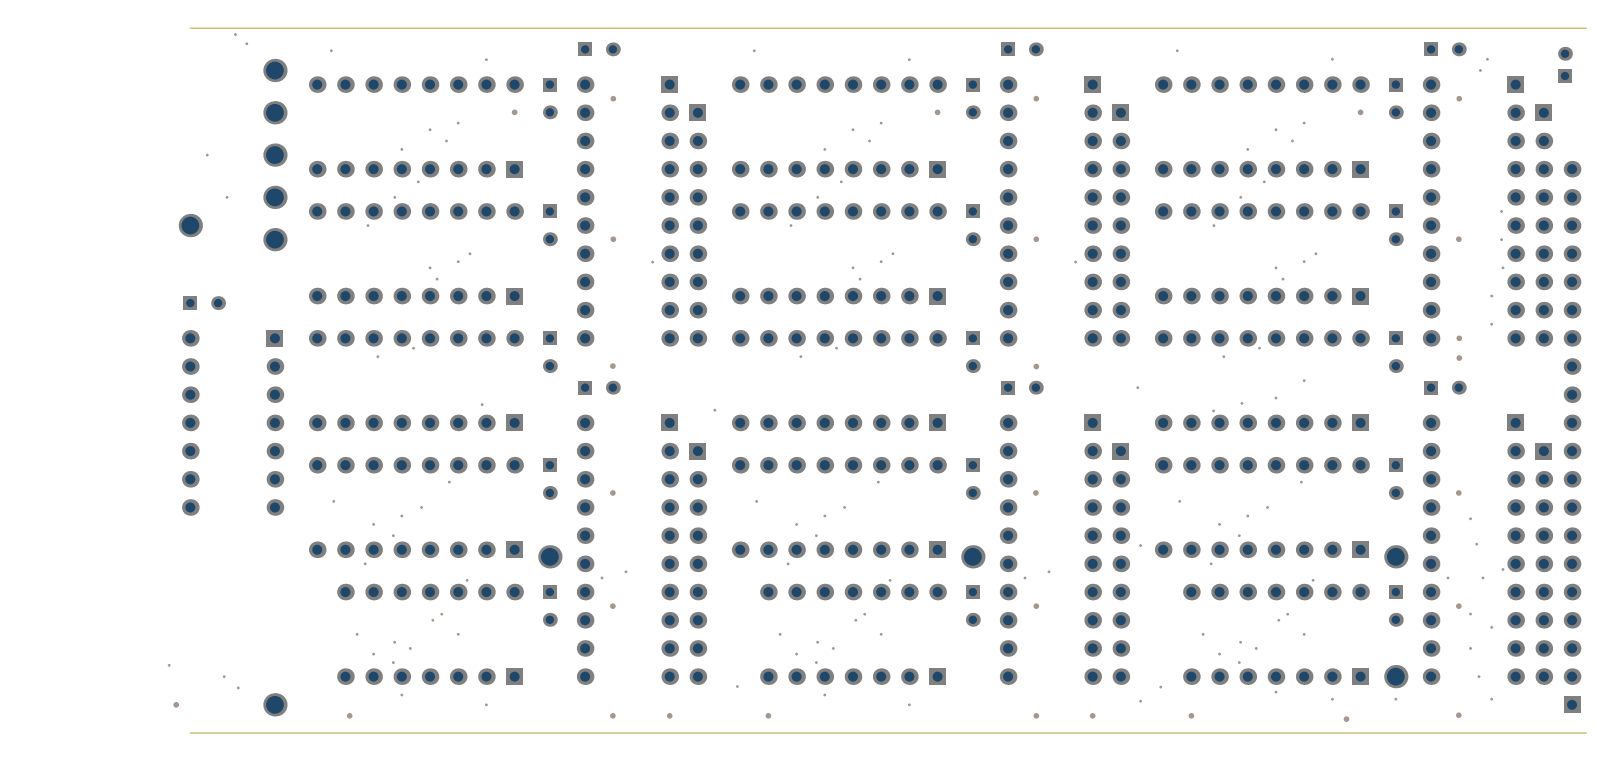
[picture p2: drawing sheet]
<svg xmlns="http://www.w3.org/2000/svg" width="480mm" height="229mm" viewBox="0 0 480 229" stroke-linecap="round" stroke-linejoin="round" font-family="sans-serif">
<g fill="#a6968d">
<circle cx="357.3" cy="214.7" r=".85"/>
<circle cx="434.2" cy="173.4" r=".42"/>
<circle cx="391.1" cy="78.5" r=".42"/>
<circle cx="70.6" cy="10.4" r=".42"/>
<circle cx="74" cy="13.1" r=".42"/>
<circle cx="444" cy="21.2" r=".42"/>
<circle cx="437.6" cy="29.6" r=".85"/>
<circle cx="446.1" cy="17.8" r=".42"/>
<circle cx="447.4" cy="88.8" r=".42"/>
<circle cx="447.4" cy="97.3" r=".42"/>
<circle cx="450.3" cy="63.4" r=".42"/>
<circle cx="450.3" cy="71.9" r=".42"/>
<circle cx="450.7" cy="80.4" r=".42"/>
<circle cx="450.7" cy="170.9" r=".42"/>
<circle cx="444.7" cy="173.4" r=".42"/>
<circle cx="314.6" cy="171.5" r=".42"/>
<circle cx="187.7" cy="171.5" r=".42"/>
<circle cx="180.5" cy="173.4" r=".42"/>
<circle cx="437.5" cy="71.8" r=".85"/>
<circle cx="183.8" cy="181.8" r=".85"/>
<circle cx="68.1" cy="59.2" r=".42"/>
<circle cx="62.2" cy="46.5" r=".42"/>
<circle cx="71.5" cy="206.4" r=".42"/>
<circle cx="67.2" cy="203" r=".42"/>
<circle cx="447.4" cy="209.8" r=".42"/>
<circle cx="418.6" cy="209.8" r=".42"/>
<circle cx="403.8" cy="215.7" r=".85"/>
<circle cx="399.6" cy="209.8" r=".42"/>
<circle cx="382.7" cy="207.6" r=".42"/>
<circle cx="327.7" cy="214.7" r=".85"/>
<circle cx="310.8" cy="214.7" r=".85"/>
<circle cx="120.5" cy="208.5" r=".42"/>
<circle cx="247.4" cy="208.5" r=".42"/>
<circle cx="342.1" cy="210.4" r=".42"/>
<circle cx="221.1" cy="206" r=".42"/>
<circle cx="348.1" cy="206.1" r=".42"/>
<circle cx="145.9" cy="211.5" r=".42"/>
<circle cx="272.7" cy="211.5" r=".42"/>
<circle cx="140.9" cy="76.1" r=".42"/>
<circle cx="382.7" cy="119.4" r=".42"/>
<circle cx="371.7" cy="160.7" r=".42"/>
<circle cx="214.4" cy="123.1" r=".42"/>
<circle cx="144.6" cy="121.4" r=".42"/>
<circle cx="341.2" cy="116.3" r=".42"/>
<circle cx="50.7" cy="199.6" r=".42"/>
<circle cx="437.5" cy="181.8" r=".85"/>
<circle cx="437.5" cy="214.6" r=".85"/>
<circle cx="443.5" cy="203" r=".42"/>
<circle cx="447.4" cy="188.2" r=".42"/>
<circle cx="391.1" cy="114.2" r=".42"/>
<circle cx="183.8" cy="109.8" r=".85"/>
<circle cx="104.9" cy="214.7" r=".85"/>
<circle cx="200.8" cy="214.7" r=".85"/>
<circle cx="183.8" cy="214.7" r=".85"/>
<circle cx="230.4" cy="214.7" r=".85"/>
<circle cx="183.9" cy="29.6" r=".85"/>
<circle cx="310.8" cy="29.6" r=".85"/>
<circle cx="281.2" cy="33.7" r=".85"/>
<circle cx="310.8" cy="71.8" r=".85"/>
<circle cx="310.8" cy="110" r=".85"/>
<circle cx="342.1" cy="163.7" r=".42"/>
<circle cx="408" cy="33.7" r=".85"/>
<circle cx="442.9" cy="163.2" r=".42"/>
<circle cx="441" cy="194.5" r=".42"/>
<circle cx="441" cy="155.6" r=".42"/>
<circle cx="441" cy="184.2" r=".42"/>
<circle cx="437.5" cy="147.9" r=".85"/>
<circle cx="372.4" cy="121" r=".42"/>
<circle cx="363.9" cy="123.3" r=".42"/>
<circle cx="437.6" cy="107.4" r=".85"/>
<circle cx="99.4" cy="15.2" r=".42"/>
<circle cx="226.2" cy="15.2" r=".42"/>
<circle cx="353.1" cy="15.2" r=".42"/>
<circle cx="100.1" cy="150.4" r=".42"/>
<circle cx="353.8" cy="150.4" r=".42"/>
<circle cx="226.9" cy="150.4" r=".42"/>
<circle cx="307.4" cy="173.4" r=".42"/>
<circle cx="374.2" cy="154.8" r=".42"/>
<circle cx="365.7" cy="157.3" r=".42"/>
<circle cx="383.5" cy="186.1" r=".42"/>
<circle cx="365.7" cy="196.2" r=".42"/>
<circle cx="372" cy="192.7" r=".42"/>
<circle cx="247.4" cy="154.8" r=".42"/>
<circle cx="238.9" cy="157.3" r=".42"/>
<circle cx="256.7" cy="186.1" r=".42"/>
<circle cx="238.9" cy="196.2" r=".42"/>
<circle cx="245.2" cy="192.7" r=".42"/>
<circle cx="267.8" cy="76.1" r=".42"/>
<circle cx="118.4" cy="192.7" r=".42"/>
<circle cx="112.1" cy="196.2" r=".42"/>
<circle cx="129.8" cy="186.1" r=".42"/>
<circle cx="112.1" cy="157.3" r=".42"/>
<circle cx="134.8" cy="144.6" r=".42"/>
<circle cx="120.5" cy="154.8" r=".42"/>
<circle cx="272.7" cy="17.9" r=".42"/>
<circle cx="399.6" cy="17.8" r=".42"/>
<circle cx="145.9" cy="17.9" r=".42"/>
<circle cx="382.7" cy="80.4" r=".42"/>
<circle cx="255.8" cy="80.4" r=".42"/>
<circle cx="264.3" cy="78.5" r=".42"/>
<circle cx="322.6" cy="78.6" r=".42"/>
<circle cx="195.7" cy="78.6" r=".42"/>
<circle cx="137.4" cy="78.5" r=".42"/>
<circle cx="129" cy="80.4" r=".42"/>
<circle cx="107.1" cy="190.3" r=".42"/>
<circle cx="137.4" cy="190.3" r=".42"/>
<circle cx="234" cy="190.3" r=".42"/>
<circle cx="264.3" cy="190.3" r=".42"/>
<circle cx="391.1" cy="190.3" r=".42"/>
<circle cx="360.8" cy="190.3" r=".42"/>
<circle cx="140.1" cy="174.1" r=".42"/>
<circle cx="132.5" cy="184.3" r=".42"/>
<circle cx="123" cy="194.5" r=".42"/>
<circle cx="118" cy="198.8" r=".42"/>
<circle cx="266.9" cy="174.1" r=".42"/>
<circle cx="259.3" cy="184.3" r=".42"/>
<circle cx="249.9" cy="194.5" r=".42"/>
<circle cx="244.8" cy="198.8" r=".42"/>
<circle cx="371.7" cy="198.8" r=".42"/>
<circle cx="376.7" cy="194.5" r=".42"/>
<circle cx="386.2" cy="184.3" r=".42"/>
<circle cx="393.8" cy="174.1" r=".42"/>
<circle cx="126.4" cy="152.2" r=".42"/>
<circle cx="118" cy="160.7" r=".42"/>
<circle cx="109.5" cy="169.2" r=".42"/>
<circle cx="263.4" cy="144.6" r=".42"/>
<circle cx="253.3" cy="152.2" r=".42"/>
<circle cx="244.8" cy="160.7" r=".42"/>
<circle cx="236.4" cy="169.2" r=".42"/>
<circle cx="363.2" cy="169.2" r=".42"/>
<circle cx="380.1" cy="152.2" r=".42"/>
<circle cx="390.3" cy="144.6" r=".42"/>
<circle cx="374.2" cy="44.8" r=".42"/>
<circle cx="382.7" cy="38.9" r=".42"/>
<circle cx="391.1" cy="36.9" r=".42"/>
<circle cx="247.4" cy="44.8" r=".42"/>
<circle cx="255.8" cy="38.9" r=".42"/>
<circle cx="264.3" cy="36.9" r=".42"/>
<circle cx="137.4" cy="36.9" r=".42"/>
<circle cx="129" cy="38.9" r=".42"/>
<circle cx="120.5" cy="44.8" r=".42"/>
<circle cx="154.3" cy="33.7" r=".85"/>
<circle cx="133.9" cy="42.3" r=".42"/>
<circle cx="260.8" cy="42.3" r=".42"/>
<circle cx="387.6" cy="42.3" r=".42"/>
<circle cx="125.5" cy="54.6" r=".42"/>
<circle cx="252.3" cy="54.6" r=".42"/>
<circle cx="379.1" cy="54.6" r=".42"/>
<circle cx="118.4" cy="59.2" r=".42"/>
<circle cx="245.2" cy="59.2" r=".42"/>
<circle cx="372.1" cy="59.2" r=".42"/>
<circle cx="110.4" cy="67.7" r=".42"/>
<circle cx="237.2" cy="67.7" r=".42"/>
<circle cx="364.1" cy="67.7" r=".42"/>
<circle cx="394.6" cy="76.1" r=".42"/>
<circle cx="131.1" cy="83.7" r=".42"/>
<circle cx="257.9" cy="83.7" r=".42"/>
<circle cx="384.8" cy="83.7" r=".42"/>
<circle cx="124" cy="104.5" r=".42"/>
<circle cx="250.9" cy="104.5" r=".42"/>
<circle cx="367" cy="107" r=".42"/>
<circle cx="377.7" cy="104.5" r=".42"/>
<circle cx="113.3" cy="107" r=".42"/>
<circle cx="240.2" cy="107" r=".42"/>
<circle cx="52.9" cy="211.5" r=".85"/>
<circle cx="437.6" cy="101.5" r=".85"/>
<circle cx="310.6" cy="147.9" r=".85"/>
<circle cx="310.8" cy="181.8" r=".85"/>
<circle cx="183.9" cy="71.8" r=".85"/>
<circle cx="183.8" cy="147.9" r=".85"/>
</g>
<path d="M57.1 8.5h418.6M57.1 219.9h418.6" fill="none" stroke="#c0c073" stroke-width=".42"/>
<path d="M469 209h4.9v4.9h-4.9z" fill-rule="evenodd" fill="#808080"/>
<circle cx="471.5" cy="211.5" r="1.5" fill="#1f4769"/>
<circle cx="471.5" cy="203" r="2.5" fill="#808080"/>
<circle cx="471.5" cy="203" r="1.5" fill="#1f4769"/>
<circle cx="471.5" cy="194.5" r="2.5" fill="#808080"/>
<circle cx="471.5" cy="194.5" r="1.5" fill="#1f4769"/>
<circle cx="471.5" cy="186.1" r="2.5" fill="#808080"/>
<circle cx="471.5" cy="186.1" r="1.5" fill="#1f4769"/>
<circle cx="471.5" cy="177.6" r="2.5" fill="#808080"/>
<circle cx="471.5" cy="177.6" r="1.5" fill="#1f4769"/>
<circle cx="463" cy="203" r="2.5" fill="#808080"/>
<circle cx="463" cy="203" r="1.5" fill="#1f4769"/>
<circle cx="463" cy="194.5" r="2.5" fill="#808080"/>
<circle cx="463" cy="194.5" r="1.5" fill="#1f4769"/>
<circle cx="463" cy="186.1" r="2.5" fill="#808080"/>
<circle cx="463" cy="186.1" r="1.5" fill="#1f4769"/>
<circle cx="463" cy="177.6" r="2.5" fill="#808080"/>
<circle cx="463" cy="177.6" r="1.5" fill="#1f4769"/>
<circle cx="454.5" cy="203" r="2.5" fill="#808080"/>
<circle cx="454.5" cy="203" r="1.5" fill="#1f4769"/>
<circle cx="454.5" cy="194.5" r="2.5" fill="#808080"/>
<circle cx="454.5" cy="194.5" r="1.5" fill="#1f4769"/>
<circle cx="454.5" cy="186.1" r="2.5" fill="#808080"/>
<circle cx="454.5" cy="186.1" r="1.5" fill="#1f4769"/>
<circle cx="454.5" cy="177.6" r="2.5" fill="#808080"/>
<circle cx="454.5" cy="177.6" r="1.5" fill="#1f4769"/>
<circle cx="429.2" cy="203" r="2.5" fill="#808080"/>
<circle cx="429.2" cy="203" r="1.5" fill="#1f4769"/>
<circle cx="429.2" cy="194.5" r="2.5" fill="#808080"/>
<circle cx="429.2" cy="194.5" r="1.5" fill="#1f4769"/>
<circle cx="429.2" cy="186.1" r="2.5" fill="#808080"/>
<circle cx="429.2" cy="186.1" r="1.5" fill="#1f4769"/>
<circle cx="429.2" cy="177.6" r="2.5" fill="#808080"/>
<circle cx="429.2" cy="177.6" r="1.5" fill="#1f4769"/>
<circle cx="418.6" cy="203" r="3.5" fill="#808080"/>
<circle cx="418.6" cy="203" r="2.66" fill="#1f4769"/>
<circle cx="418.6" cy="185.9" r="2.08" fill="#808080"/>
<circle cx="418.6" cy="185.9" r="1.25" fill="#1f4769"/>
<path d="M416.5 175.5h4.2v4.2h-4.2z" fill-rule="evenodd" fill="#808080"/>
<circle cx="418.6" cy="177.6" r="1.25" fill="#1f4769"/>
<path d="M405.5 200.5h5v5h-5z" fill-rule="evenodd" fill="#808080"/>
<circle cx="408" cy="203" r="1.5" fill="#1f4769"/>
<circle cx="408" cy="177.6" r="2.5" fill="#808080"/>
<circle cx="408" cy="177.6" r="1.5" fill="#1f4769"/>
<circle cx="471.5" cy="169.2" r="2.5" fill="#808080"/>
<circle cx="471.5" cy="169.2" r="1.5" fill="#1f4769"/>
<circle cx="471.5" cy="135.3" r="2.5" fill="#808080"/>
<circle cx="471.5" cy="135.3" r="1.5" fill="#1f4769"/>
<circle cx="471.5" cy="160.7" r="2.5" fill="#808080"/>
<circle cx="471.5" cy="160.7" r="1.5" fill="#1f4769"/>
<circle cx="471.5" cy="126.9" r="2.5" fill="#808080"/>
<circle cx="471.5" cy="126.9" r="1.5" fill="#1f4769"/>
<circle cx="471.5" cy="152.2" r="2.5" fill="#808080"/>
<circle cx="471.5" cy="152.2" r="1.5" fill="#1f4769"/>
<circle cx="471.5" cy="143.8" r="2.5" fill="#808080"/>
<circle cx="471.5" cy="143.8" r="1.5" fill="#1f4769"/>
<circle cx="463" cy="169.2" r="2.5" fill="#808080"/>
<circle cx="463" cy="169.2" r="1.5" fill="#1f4769"/>
<path d="M460.5 132.8h5v5h-5z" fill-rule="evenodd" fill="#808080"/>
<circle cx="463" cy="135.3" r="1.5" fill="#1f4769"/>
<circle cx="463" cy="152.2" r="2.5" fill="#808080"/>
<circle cx="463" cy="152.2" r="1.5" fill="#1f4769"/>
<circle cx="463" cy="160.7" r="2.5" fill="#808080"/>
<circle cx="463" cy="160.7" r="1.5" fill="#1f4769"/>
<circle cx="463" cy="143.8" r="2.5" fill="#808080"/>
<circle cx="463" cy="143.8" r="1.5" fill="#1f4769"/>
<circle cx="454.5" cy="169.2" r="2.5" fill="#808080"/>
<circle cx="454.5" cy="169.2" r="1.5" fill="#1f4769"/>
<circle cx="454.5" cy="152.2" r="2.5" fill="#808080"/>
<circle cx="454.5" cy="152.2" r="1.5" fill="#1f4769"/>
<circle cx="454.5" cy="160.7" r="2.5" fill="#808080"/>
<circle cx="454.5" cy="160.7" r="1.5" fill="#1f4769"/>
<circle cx="454.5" cy="135.3" r="2.5" fill="#808080"/>
<circle cx="454.5" cy="135.3" r="1.5" fill="#1f4769"/>
<path d="M452 124.4h5v5h-5z" fill-rule="evenodd" fill="#808080"/>
<circle cx="454.5" cy="126.9" r="1.5" fill="#1f4769"/>
<circle cx="454.5" cy="143.8" r="2.5" fill="#808080"/>
<circle cx="454.5" cy="143.8" r="1.5" fill="#1f4769"/>
<circle cx="429.2" cy="169.2" r="2.5" fill="#808080"/>
<circle cx="429.2" cy="169.2" r="1.5" fill="#1f4769"/>
<circle cx="429.2" cy="143.8" r="2.5" fill="#808080"/>
<circle cx="429.2" cy="143.8" r="1.5" fill="#1f4769"/>
<circle cx="429.2" cy="160.7" r="2.5" fill="#808080"/>
<circle cx="429.2" cy="160.7" r="1.5" fill="#1f4769"/>
<circle cx="429.2" cy="135.3" r="2.5" fill="#808080"/>
<circle cx="429.2" cy="135.3" r="1.5" fill="#1f4769"/>
<circle cx="429.2" cy="126.9" r="2.5" fill="#808080"/>
<circle cx="429.2" cy="126.9" r="1.5" fill="#1f4769"/>
<circle cx="429.2" cy="152.2" r="2.5" fill="#808080"/>
<circle cx="429.2" cy="152.2" r="1.5" fill="#1f4769"/>
<circle cx="418.6" cy="147.9" r="2.08" fill="#808080"/>
<circle cx="418.6" cy="147.9" r="1.25" fill="#1f4769"/>
<path d="M416.5 137.5h4.2v4.1h-4.2z" fill-rule="evenodd" fill="#808080"/>
<circle cx="418.6" cy="139.6" r="1.25" fill="#1f4769"/>
<circle cx="418.6" cy="167" r="3.5" fill="#808080"/>
<circle cx="418.6" cy="167" r="2.66" fill="#1f4769"/>
<circle cx="408" cy="139.6" r="2.5" fill="#808080"/>
<circle cx="408" cy="139.6" r="1.5" fill="#1f4769"/>
<path d="M405.5 124.4h5v5h-5z" fill-rule="evenodd" fill="#808080"/>
<circle cx="408" cy="126.9" r="1.5" fill="#1f4769"/>
<circle cx="399.6" cy="203" r="2.5" fill="#808080"/>
<circle cx="399.6" cy="203" r="1.5" fill="#1f4769"/>
<circle cx="399.6" cy="177.6" r="2.5" fill="#808080"/>
<circle cx="399.6" cy="177.6" r="1.5" fill="#1f4769"/>
<circle cx="391.1" cy="203" r="2.5" fill="#808080"/>
<circle cx="391.1" cy="203" r="1.5" fill="#1f4769"/>
<circle cx="391.1" cy="177.6" r="2.5" fill="#808080"/>
<circle cx="391.1" cy="177.6" r="1.5" fill="#1f4769"/>
<circle cx="382.7" cy="203" r="2.5" fill="#808080"/>
<circle cx="382.7" cy="203" r="1.5" fill="#1f4769"/>
<circle cx="382.7" cy="177.6" r="2.5" fill="#808080"/>
<circle cx="382.7" cy="177.6" r="1.5" fill="#1f4769"/>
<circle cx="374.2" cy="203" r="2.5" fill="#808080"/>
<circle cx="374.2" cy="203" r="1.5" fill="#1f4769"/>
<circle cx="374.2" cy="177.6" r="2.5" fill="#808080"/>
<circle cx="374.2" cy="177.6" r="1.5" fill="#1f4769"/>
<circle cx="365.7" cy="203" r="2.5" fill="#808080"/>
<circle cx="365.7" cy="203" r="1.5" fill="#1f4769"/>
<circle cx="365.7" cy="177.6" r="2.5" fill="#808080"/>
<circle cx="365.7" cy="177.6" r="1.5" fill="#1f4769"/>
<circle cx="357.3" cy="203" r="2.5" fill="#808080"/>
<circle cx="357.3" cy="203" r="1.5" fill="#1f4769"/>
<circle cx="357.3" cy="177.6" r="2.5" fill="#808080"/>
<circle cx="357.3" cy="177.6" r="1.5" fill="#1f4769"/>
<circle cx="336.1" cy="186.1" r="2.5" fill="#808080"/>
<circle cx="336.1" cy="186.1" r="1.5" fill="#1f4769"/>
<circle cx="336.1" cy="194.5" r="2.5" fill="#808080"/>
<circle cx="336.1" cy="194.5" r="1.5" fill="#1f4769"/>
<circle cx="336.1" cy="203" r="2.5" fill="#808080"/>
<circle cx="336.1" cy="203" r="1.5" fill="#1f4769"/>
<circle cx="336.1" cy="177.6" r="2.5" fill="#808080"/>
<circle cx="336.1" cy="177.6" r="1.5" fill="#1f4769"/>
<path d="M405.5 162.4h5v5h-5z" fill-rule="evenodd" fill="#808080"/>
<circle cx="408" cy="164.9" r="1.5" fill="#1f4769"/>
<circle cx="399.6" cy="164.9" r="2.5" fill="#808080"/>
<circle cx="399.6" cy="164.9" r="1.5" fill="#1f4769"/>
<circle cx="399.6" cy="126.9" r="2.5" fill="#808080"/>
<circle cx="399.6" cy="126.9" r="1.5" fill="#1f4769"/>
<circle cx="399.6" cy="139.6" r="2.5" fill="#808080"/>
<circle cx="399.6" cy="139.6" r="1.5" fill="#1f4769"/>
<circle cx="391.1" cy="164.9" r="2.5" fill="#808080"/>
<circle cx="391.1" cy="164.9" r="1.5" fill="#1f4769"/>
<circle cx="391.1" cy="139.6" r="2.5" fill="#808080"/>
<circle cx="391.1" cy="139.6" r="1.5" fill="#1f4769"/>
<circle cx="391.1" cy="126.9" r="2.5" fill="#808080"/>
<circle cx="391.1" cy="126.9" r="1.5" fill="#1f4769"/>
<circle cx="382.7" cy="164.9" r="2.5" fill="#808080"/>
<circle cx="382.7" cy="164.9" r="1.5" fill="#1f4769"/>
<circle cx="382.7" cy="139.6" r="2.5" fill="#808080"/>
<circle cx="382.7" cy="139.6" r="1.5" fill="#1f4769"/>
<circle cx="374.2" cy="164.9" r="2.5" fill="#808080"/>
<circle cx="374.2" cy="164.9" r="1.5" fill="#1f4769"/>
<circle cx="374.2" cy="139.6" r="2.5" fill="#808080"/>
<circle cx="374.2" cy="139.6" r="1.5" fill="#1f4769"/>
<circle cx="374.2" cy="126.9" r="2.5" fill="#808080"/>
<circle cx="374.2" cy="126.9" r="1.5" fill="#1f4769"/>
<circle cx="365.7" cy="164.9" r="2.5" fill="#808080"/>
<circle cx="365.7" cy="164.9" r="1.5" fill="#1f4769"/>
<circle cx="365.7" cy="139.6" r="2.5" fill="#808080"/>
<circle cx="365.7" cy="139.6" r="1.5" fill="#1f4769"/>
<circle cx="365.7" cy="126.9" r="2.5" fill="#808080"/>
<circle cx="365.7" cy="126.9" r="1.5" fill="#1f4769"/>
<circle cx="357.3" cy="164.9" r="2.5" fill="#808080"/>
<circle cx="357.3" cy="164.9" r="1.5" fill="#1f4769"/>
<circle cx="357.3" cy="139.6" r="2.5" fill="#808080"/>
<circle cx="357.3" cy="139.6" r="1.5" fill="#1f4769"/>
<circle cx="357.3" cy="126.9" r="2.5" fill="#808080"/>
<circle cx="357.3" cy="126.9" r="1.5" fill="#1f4769"/>
<circle cx="348.8" cy="164.9" r="2.5" fill="#808080"/>
<circle cx="348.8" cy="164.9" r="1.5" fill="#1f4769"/>
<circle cx="348.8" cy="139.6" r="2.5" fill="#808080"/>
<circle cx="348.8" cy="139.6" r="1.5" fill="#1f4769"/>
<circle cx="348.8" cy="126.9" r="2.5" fill="#808080"/>
<circle cx="348.8" cy="126.9" r="1.5" fill="#1f4769"/>
<circle cx="336.1" cy="160.7" r="2.5" fill="#808080"/>
<circle cx="336.1" cy="160.7" r="1.5" fill="#1f4769"/>
<circle cx="336.1" cy="152.2" r="2.5" fill="#808080"/>
<circle cx="336.1" cy="152.2" r="1.5" fill="#1f4769"/>
<path d="M333.7 132.8h4.9v5h-4.9z" fill-rule="evenodd" fill="#808080"/>
<circle cx="336.1" cy="135.3" r="1.5" fill="#1f4769"/>
<circle cx="336.1" cy="143.8" r="2.5" fill="#808080"/>
<circle cx="336.1" cy="143.8" r="1.5" fill="#1f4769"/>
<circle cx="471.5" cy="118.4" r="2.5" fill="#808080"/>
<circle cx="471.5" cy="118.4" r="1.5" fill="#1f4769"/>
<circle cx="471.5" cy="110" r="2.5" fill="#808080"/>
<circle cx="471.5" cy="110" r="1.5" fill="#1f4769"/>
<circle cx="471.5" cy="101.5" r="2.5" fill="#808080"/>
<circle cx="471.5" cy="101.5" r="1.5" fill="#1f4769"/>
<circle cx="471.5" cy="93" r="2.5" fill="#808080"/>
<circle cx="471.5" cy="93" r="1.5" fill="#1f4769"/>
<circle cx="471.5" cy="84.6" r="2.5" fill="#808080"/>
<circle cx="471.5" cy="84.6" r="1.5" fill="#1f4769"/>
<circle cx="471.5" cy="76.1" r="2.5" fill="#808080"/>
<circle cx="471.5" cy="76.1" r="1.5" fill="#1f4769"/>
<circle cx="471.5" cy="67.7" r="2.5" fill="#808080"/>
<circle cx="471.5" cy="67.7" r="1.5" fill="#1f4769"/>
<circle cx="463" cy="101.5" r="2.5" fill="#808080"/>
<circle cx="463" cy="101.5" r="1.5" fill="#1f4769"/>
<circle cx="463" cy="93" r="2.5" fill="#808080"/>
<circle cx="463" cy="93" r="1.5" fill="#1f4769"/>
<circle cx="463" cy="84.6" r="2.5" fill="#808080"/>
<circle cx="463" cy="84.6" r="1.5" fill="#1f4769"/>
<circle cx="463" cy="76.1" r="2.5" fill="#808080"/>
<circle cx="463" cy="76.1" r="1.5" fill="#1f4769"/>
<circle cx="454.5" cy="101.5" r="2.5" fill="#808080"/>
<circle cx="454.5" cy="101.5" r="1.5" fill="#1f4769"/>
<circle cx="454.5" cy="93" r="2.5" fill="#808080"/>
<circle cx="454.5" cy="93" r="1.5" fill="#1f4769"/>
<circle cx="454.5" cy="84.6" r="2.5" fill="#808080"/>
<circle cx="454.5" cy="84.6" r="1.5" fill="#1f4769"/>
<circle cx="454.5" cy="76.1" r="2.5" fill="#808080"/>
<circle cx="454.5" cy="76.1" r="1.5" fill="#1f4769"/>
<circle cx="437.5" cy="116.3" r="2.08" fill="#808080"/>
<circle cx="437.5" cy="116.3" r="1.25" fill="#1f4769"/>
<path d="M427.1 114.2h4.2v4.2h-4.2z" fill-rule="evenodd" fill="#808080"/>
<circle cx="429.2" cy="116.3" r="1.25" fill="#1f4769"/>
<circle cx="429.2" cy="101.5" r="2.5" fill="#808080"/>
<circle cx="429.2" cy="101.5" r="1.5" fill="#1f4769"/>
<circle cx="429.2" cy="93" r="2.5" fill="#808080"/>
<circle cx="429.2" cy="93" r="1.5" fill="#1f4769"/>
<circle cx="429.2" cy="84.6" r="2.5" fill="#808080"/>
<circle cx="429.2" cy="84.6" r="1.5" fill="#1f4769"/>
<circle cx="429.2" cy="76.1" r="2.5" fill="#808080"/>
<circle cx="429.2" cy="76.1" r="1.5" fill="#1f4769"/>
<circle cx="418.6" cy="109.8" r="2.08" fill="#808080"/>
<circle cx="418.6" cy="109.8" r="1.25" fill="#1f4769"/>
<path d="M416.5 99.4h4.2v4.2h-4.2z" fill-rule="evenodd" fill="#808080"/>
<circle cx="418.6" cy="101.5" r="1.25" fill="#1f4769"/>
<circle cx="418.6" cy="71.8" r="2.08" fill="#808080"/>
<circle cx="418.6" cy="71.8" r="1.25" fill="#1f4769"/>
<circle cx="408" cy="101.5" r="2.5" fill="#808080"/>
<circle cx="408" cy="101.5" r="1.5" fill="#1f4769"/>
<circle cx="471.5" cy="59.2" r="2.5" fill="#808080"/>
<circle cx="471.5" cy="59.2" r="1.5" fill="#1f4769"/>
<circle cx="471.5" cy="50.8" r="2.5" fill="#808080"/>
<circle cx="471.5" cy="50.8" r="1.5" fill="#1f4769"/>
<circle cx="469.3" cy="16.1" r="2.08" fill="#808080"/>
<circle cx="469.3" cy="16.1" r="1.25" fill="#1f4769"/>
<path d="M467.3 20.7h4.1v4.2h-4.1z" fill-rule="evenodd" fill="#808080"/>
<circle cx="469.3" cy="22.8" r="1.25" fill="#1f4769"/>
<circle cx="463" cy="67.7" r="2.5" fill="#808080"/>
<circle cx="463" cy="67.7" r="1.5" fill="#1f4769"/>
<circle cx="463" cy="59.2" r="2.5" fill="#808080"/>
<circle cx="463" cy="59.2" r="1.5" fill="#1f4769"/>
<circle cx="463" cy="50.8" r="2.5" fill="#808080"/>
<circle cx="463" cy="50.8" r="1.5" fill="#1f4769"/>
<circle cx="463" cy="42.3" r="2.5" fill="#808080"/>
<circle cx="463" cy="42.3" r="1.5" fill="#1f4769"/>
<path d="M460.5 31.3h5v5h-5z" fill-rule="evenodd" fill="#808080"/>
<circle cx="463" cy="33.8" r="1.5" fill="#1f4769"/>
<circle cx="454.5" cy="67.7" r="2.5" fill="#808080"/>
<circle cx="454.5" cy="67.7" r="1.5" fill="#1f4769"/>
<circle cx="454.5" cy="59.2" r="2.5" fill="#808080"/>
<circle cx="454.5" cy="59.2" r="1.5" fill="#1f4769"/>
<circle cx="454.5" cy="50.8" r="2.5" fill="#808080"/>
<circle cx="454.5" cy="50.8" r="1.5" fill="#1f4769"/>
<circle cx="454.5" cy="33.8" r="2.5" fill="#808080"/>
<circle cx="454.5" cy="33.8" r="1.5" fill="#1f4769"/>
<circle cx="454.5" cy="42.3" r="2.5" fill="#808080"/>
<circle cx="454.5" cy="42.3" r="1.5" fill="#1f4769"/>
<path d="M452 22.9h5v5h-5z" fill-rule="evenodd" fill="#808080"/>
<circle cx="454.5" cy="25.4" r="1.5" fill="#1f4769"/>
<circle cx="437.5" cy="14.8" r="2.08" fill="#808080"/>
<circle cx="437.5" cy="14.8" r="1.25" fill="#1f4769"/>
<circle cx="429.2" cy="67.7" r="2.5" fill="#808080"/>
<circle cx="429.2" cy="67.7" r="1.5" fill="#1f4769"/>
<circle cx="429.2" cy="59.2" r="2.5" fill="#808080"/>
<circle cx="429.2" cy="59.2" r="1.5" fill="#1f4769"/>
<circle cx="429.2" cy="50.8" r="2.5" fill="#808080"/>
<circle cx="429.2" cy="50.8" r="1.5" fill="#1f4769"/>
<circle cx="429.2" cy="33.8" r="2.5" fill="#808080"/>
<circle cx="429.2" cy="33.8" r="1.5" fill="#1f4769"/>
<circle cx="429.2" cy="42.3" r="2.5" fill="#808080"/>
<circle cx="429.2" cy="42.3" r="1.5" fill="#1f4769"/>
<circle cx="429.2" cy="25.4" r="2.5" fill="#808080"/>
<circle cx="429.2" cy="25.4" r="1.5" fill="#1f4769"/>
<path d="M427.1 12.7h4.2v4.2h-4.2z" fill-rule="evenodd" fill="#808080"/>
<circle cx="429.2" cy="14.8" r="1.25" fill="#1f4769"/>
<path d="M416.5 61.4h4.2v4.1h-4.2z" fill-rule="evenodd" fill="#808080"/>
<circle cx="418.6" cy="63.4" r="1.25" fill="#1f4769"/>
<path d="M416.5 23.3h4.2v4.2h-4.2z" fill-rule="evenodd" fill="#808080"/>
<circle cx="418.6" cy="25.4" r="1.25" fill="#1f4769"/>
<circle cx="418.6" cy="33.7" r="2.08" fill="#808080"/>
<circle cx="418.6" cy="33.7" r="1.25" fill="#1f4769"/>
<path d="M405.5 48.3h5v5h-5z" fill-rule="evenodd" fill="#808080"/>
<circle cx="408" cy="50.8" r="1.5" fill="#1f4769"/>
<circle cx="408" cy="25.4" r="2.5" fill="#808080"/>
<circle cx="408" cy="25.4" r="1.5" fill="#1f4769"/>
<path d="M405.5 86.3h5v5h-5z" fill-rule="evenodd" fill="#808080"/>
<circle cx="408" cy="88.8" r="1.5" fill="#1f4769"/>
<circle cx="399.6" cy="101.5" r="2.5" fill="#808080"/>
<circle cx="399.6" cy="101.5" r="1.5" fill="#1f4769"/>
<circle cx="399.6" cy="88.8" r="2.5" fill="#808080"/>
<circle cx="399.6" cy="88.8" r="1.5" fill="#1f4769"/>
<circle cx="391.1" cy="101.5" r="2.5" fill="#808080"/>
<circle cx="391.1" cy="101.5" r="1.5" fill="#1f4769"/>
<circle cx="391.1" cy="88.8" r="2.5" fill="#808080"/>
<circle cx="391.1" cy="88.8" r="1.5" fill="#1f4769"/>
<circle cx="382.7" cy="126.9" r="2.5" fill="#808080"/>
<circle cx="382.7" cy="126.9" r="1.5" fill="#1f4769"/>
<circle cx="382.7" cy="101.5" r="2.5" fill="#808080"/>
<circle cx="382.7" cy="101.5" r="1.5" fill="#1f4769"/>
<circle cx="382.7" cy="88.8" r="2.5" fill="#808080"/>
<circle cx="382.7" cy="88.8" r="1.5" fill="#1f4769"/>
<circle cx="374.2" cy="101.5" r="2.5" fill="#808080"/>
<circle cx="374.2" cy="101.5" r="1.5" fill="#1f4769"/>
<circle cx="374.2" cy="88.8" r="2.5" fill="#808080"/>
<circle cx="374.2" cy="88.8" r="1.5" fill="#1f4769"/>
<circle cx="365.7" cy="101.5" r="2.5" fill="#808080"/>
<circle cx="365.7" cy="101.5" r="1.5" fill="#1f4769"/>
<circle cx="365.7" cy="88.8" r="2.5" fill="#808080"/>
<circle cx="365.7" cy="88.8" r="1.5" fill="#1f4769"/>
<circle cx="357.3" cy="101.5" r="2.5" fill="#808080"/>
<circle cx="357.3" cy="101.5" r="1.5" fill="#1f4769"/>
<circle cx="357.3" cy="88.8" r="2.5" fill="#808080"/>
<circle cx="357.3" cy="88.8" r="1.5" fill="#1f4769"/>
<circle cx="348.8" cy="101.5" r="2.5" fill="#808080"/>
<circle cx="348.8" cy="101.5" r="1.5" fill="#1f4769"/>
<circle cx="348.8" cy="88.8" r="2.5" fill="#808080"/>
<circle cx="348.8" cy="88.8" r="1.5" fill="#1f4769"/>
<circle cx="336.1" cy="93" r="2.5" fill="#808080"/>
<circle cx="336.1" cy="93" r="1.5" fill="#1f4769"/>
<circle cx="336.1" cy="84.6" r="2.5" fill="#808080"/>
<circle cx="336.1" cy="84.6" r="1.5" fill="#1f4769"/>
<circle cx="336.1" cy="67.7" r="2.5" fill="#808080"/>
<circle cx="336.1" cy="67.7" r="1.5" fill="#1f4769"/>
<circle cx="336.1" cy="76.1" r="2.5" fill="#808080"/>
<circle cx="336.1" cy="76.1" r="1.5" fill="#1f4769"/>
<circle cx="408" cy="63.4" r="2.5" fill="#808080"/>
<circle cx="408" cy="63.4" r="1.5" fill="#1f4769"/>
<circle cx="399.6" cy="63.4" r="2.5" fill="#808080"/>
<circle cx="399.6" cy="63.4" r="1.5" fill="#1f4769"/>
<circle cx="399.6" cy="50.8" r="2.5" fill="#808080"/>
<circle cx="399.6" cy="50.8" r="1.5" fill="#1f4769"/>
<circle cx="399.6" cy="25.4" r="2.5" fill="#808080"/>
<circle cx="399.6" cy="25.4" r="1.5" fill="#1f4769"/>
<circle cx="391.1" cy="63.4" r="2.5" fill="#808080"/>
<circle cx="391.1" cy="63.4" r="1.5" fill="#1f4769"/>
<circle cx="391.1" cy="50.8" r="2.5" fill="#808080"/>
<circle cx="391.1" cy="50.8" r="1.5" fill="#1f4769"/>
<circle cx="391.1" cy="25.4" r="2.5" fill="#808080"/>
<circle cx="391.1" cy="25.4" r="1.5" fill="#1f4769"/>
<circle cx="382.7" cy="63.4" r="2.5" fill="#808080"/>
<circle cx="382.7" cy="63.4" r="1.5" fill="#1f4769"/>
<circle cx="382.7" cy="25.4" r="2.5" fill="#808080"/>
<circle cx="382.7" cy="25.4" r="1.5" fill="#1f4769"/>
<circle cx="382.7" cy="50.8" r="2.5" fill="#808080"/>
<circle cx="382.7" cy="50.8" r="1.5" fill="#1f4769"/>
<circle cx="374.2" cy="63.4" r="2.5" fill="#808080"/>
<circle cx="374.2" cy="63.4" r="1.5" fill="#1f4769"/>
<circle cx="374.2" cy="50.8" r="2.5" fill="#808080"/>
<circle cx="374.2" cy="50.8" r="1.5" fill="#1f4769"/>
<circle cx="374.2" cy="25.4" r="2.5" fill="#808080"/>
<circle cx="374.2" cy="25.4" r="1.5" fill="#1f4769"/>
<circle cx="365.7" cy="63.4" r="2.5" fill="#808080"/>
<circle cx="365.7" cy="63.4" r="1.5" fill="#1f4769"/>
<circle cx="365.7" cy="50.8" r="2.5" fill="#808080"/>
<circle cx="365.7" cy="50.8" r="1.5" fill="#1f4769"/>
<circle cx="365.7" cy="25.4" r="2.5" fill="#808080"/>
<circle cx="365.7" cy="25.4" r="1.5" fill="#1f4769"/>
<circle cx="357.3" cy="63.4" r="2.5" fill="#808080"/>
<circle cx="357.3" cy="63.4" r="1.5" fill="#1f4769"/>
<circle cx="357.3" cy="50.8" r="2.5" fill="#808080"/>
<circle cx="357.3" cy="50.8" r="1.5" fill="#1f4769"/>
<circle cx="357.3" cy="25.4" r="2.5" fill="#808080"/>
<circle cx="357.3" cy="25.4" r="1.5" fill="#1f4769"/>
<circle cx="348.8" cy="63.4" r="2.5" fill="#808080"/>
<circle cx="348.8" cy="63.4" r="1.5" fill="#1f4769"/>
<circle cx="348.8" cy="25.4" r="2.5" fill="#808080"/>
<circle cx="348.8" cy="25.4" r="1.5" fill="#1f4769"/>
<circle cx="348.8" cy="50.8" r="2.5" fill="#808080"/>
<circle cx="348.8" cy="50.8" r="1.5" fill="#1f4769"/>
<circle cx="336.1" cy="42.3" r="2.5" fill="#808080"/>
<circle cx="336.1" cy="42.3" r="1.5" fill="#1f4769"/>
<circle cx="272.7" cy="203" r="2.5" fill="#808080"/>
<circle cx="272.7" cy="203" r="1.5" fill="#1f4769"/>
<circle cx="327.7" cy="203" r="2.5" fill="#808080"/>
<circle cx="327.7" cy="203" r="1.5" fill="#1f4769"/>
<circle cx="302.3" cy="203" r="2.5" fill="#808080"/>
<circle cx="302.3" cy="203" r="1.5" fill="#1f4769"/>
<path d="M278.7 200.5h5v5h-5z" fill-rule="evenodd" fill="#808080"/>
<circle cx="281.2" cy="203" r="1.5" fill="#1f4769"/>
<circle cx="264.3" cy="203" r="2.5" fill="#808080"/>
<circle cx="264.3" cy="203" r="1.5" fill="#1f4769"/>
<circle cx="302.3" cy="194.5" r="2.5" fill="#808080"/>
<circle cx="302.3" cy="194.5" r="1.5" fill="#1f4769"/>
<circle cx="327.7" cy="194.5" r="2.5" fill="#808080"/>
<circle cx="327.7" cy="194.5" r="1.5" fill="#1f4769"/>
<circle cx="302.3" cy="186.1" r="2.5" fill="#808080"/>
<circle cx="302.3" cy="186.1" r="1.5" fill="#1f4769"/>
<circle cx="327.7" cy="186.1" r="2.5" fill="#808080"/>
<circle cx="327.7" cy="186.1" r="1.5" fill="#1f4769"/>
<circle cx="291.8" cy="185.9" r="2.08" fill="#808080"/>
<circle cx="291.8" cy="185.9" r="1.25" fill="#1f4769"/>
<circle cx="302.3" cy="177.6" r="2.5" fill="#808080"/>
<circle cx="302.3" cy="177.6" r="1.5" fill="#1f4769"/>
<circle cx="327.7" cy="177.6" r="2.5" fill="#808080"/>
<circle cx="327.7" cy="177.6" r="1.5" fill="#1f4769"/>
<circle cx="272.7" cy="177.6" r="2.5" fill="#808080"/>
<circle cx="272.7" cy="177.6" r="1.5" fill="#1f4769"/>
<circle cx="281.2" cy="177.6" r="2.5" fill="#808080"/>
<circle cx="281.2" cy="177.6" r="1.5" fill="#1f4769"/>
<path d="M289.7 175.5h4.1v4.2h-4.1z" fill-rule="evenodd" fill="#808080"/>
<circle cx="291.8" cy="177.6" r="1.25" fill="#1f4769"/>
<circle cx="327.7" cy="169.2" r="2.5" fill="#808080"/>
<circle cx="327.7" cy="169.2" r="1.5" fill="#1f4769"/>
<circle cx="336.1" cy="169.2" r="2.5" fill="#808080"/>
<circle cx="336.1" cy="169.2" r="1.5" fill="#1f4769"/>
<circle cx="302.3" cy="169.2" r="2.5" fill="#808080"/>
<circle cx="302.3" cy="169.2" r="1.5" fill="#1f4769"/>
<circle cx="291.8" cy="167" r="3.5" fill="#808080"/>
<circle cx="291.8" cy="167" r="2.66" fill="#1f4769"/>
<circle cx="272.7" cy="164.9" r="2.5" fill="#808080"/>
<circle cx="272.7" cy="164.9" r="1.5" fill="#1f4769"/>
<path d="M278.7 162.4h5v5h-5z" fill-rule="evenodd" fill="#808080"/>
<circle cx="281.2" cy="164.9" r="1.5" fill="#1f4769"/>
<circle cx="264.3" cy="164.9" r="2.5" fill="#808080"/>
<circle cx="264.3" cy="164.9" r="1.5" fill="#1f4769"/>
<circle cx="327.7" cy="160.7" r="2.5" fill="#808080"/>
<circle cx="327.7" cy="160.7" r="1.5" fill="#1f4769"/>
<circle cx="302.3" cy="160.7" r="2.5" fill="#808080"/>
<circle cx="302.3" cy="160.7" r="1.5" fill="#1f4769"/>
<circle cx="209.3" cy="203" r="2.5" fill="#808080"/>
<circle cx="209.3" cy="203" r="1.5" fill="#1f4769"/>
<circle cx="230.4" cy="203" r="2.5" fill="#808080"/>
<circle cx="230.4" cy="203" r="1.5" fill="#1f4769"/>
<circle cx="247.4" cy="203" r="2.5" fill="#808080"/>
<circle cx="247.4" cy="203" r="1.5" fill="#1f4769"/>
<circle cx="255.8" cy="203" r="2.5" fill="#808080"/>
<circle cx="255.8" cy="203" r="1.5" fill="#1f4769"/>
<circle cx="238.9" cy="203" r="2.5" fill="#808080"/>
<circle cx="238.9" cy="203" r="1.5" fill="#1f4769"/>
<circle cx="209.3" cy="194.5" r="2.5" fill="#808080"/>
<circle cx="209.3" cy="194.5" r="1.5" fill="#1f4769"/>
<circle cx="209.3" cy="186.1" r="2.5" fill="#808080"/>
<circle cx="209.3" cy="186.1" r="1.5" fill="#1f4769"/>
<circle cx="264.3" cy="177.6" r="2.5" fill="#808080"/>
<circle cx="264.3" cy="177.6" r="1.5" fill="#1f4769"/>
<circle cx="230.4" cy="177.6" r="2.5" fill="#808080"/>
<circle cx="230.4" cy="177.6" r="1.5" fill="#1f4769"/>
<circle cx="255.8" cy="177.6" r="2.5" fill="#808080"/>
<circle cx="255.8" cy="177.6" r="1.5" fill="#1f4769"/>
<circle cx="247.4" cy="177.6" r="2.5" fill="#808080"/>
<circle cx="247.4" cy="177.6" r="1.5" fill="#1f4769"/>
<circle cx="238.9" cy="177.6" r="2.5" fill="#808080"/>
<circle cx="238.9" cy="177.6" r="1.5" fill="#1f4769"/>
<circle cx="209.3" cy="177.6" r="2.5" fill="#808080"/>
<circle cx="209.3" cy="177.6" r="1.5" fill="#1f4769"/>
<circle cx="209.3" cy="169.2" r="2.5" fill="#808080"/>
<circle cx="209.3" cy="169.2" r="1.5" fill="#1f4769"/>
<circle cx="255.8" cy="164.9" r="2.5" fill="#808080"/>
<circle cx="255.8" cy="164.9" r="1.5" fill="#1f4769"/>
<circle cx="222" cy="164.9" r="2.5" fill="#808080"/>
<circle cx="222" cy="164.9" r="1.5" fill="#1f4769"/>
<circle cx="230.4" cy="164.9" r="2.5" fill="#808080"/>
<circle cx="230.4" cy="164.9" r="1.5" fill="#1f4769"/>
<circle cx="247.4" cy="164.9" r="2.5" fill="#808080"/>
<circle cx="247.4" cy="164.9" r="1.5" fill="#1f4769"/>
<circle cx="238.9" cy="164.9" r="2.5" fill="#808080"/>
<circle cx="238.9" cy="164.9" r="1.5" fill="#1f4769"/>
<circle cx="209.3" cy="160.7" r="2.5" fill="#808080"/>
<circle cx="209.3" cy="160.7" r="1.5" fill="#1f4769"/>
<circle cx="327.7" cy="152.2" r="2.5" fill="#808080"/>
<circle cx="327.7" cy="152.2" r="1.5" fill="#1f4769"/>
<circle cx="302.3" cy="152.2" r="2.5" fill="#808080"/>
<circle cx="302.3" cy="152.2" r="1.5" fill="#1f4769"/>
<circle cx="291.8" cy="147.9" r="2.08" fill="#808080"/>
<circle cx="291.8" cy="147.9" r="1.25" fill="#1f4769"/>
<circle cx="327.7" cy="143.8" r="2.5" fill="#808080"/>
<circle cx="327.7" cy="143.8" r="1.5" fill="#1f4769"/>
<circle cx="302.3" cy="143.8" r="2.5" fill="#808080"/>
<circle cx="302.3" cy="143.8" r="1.5" fill="#1f4769"/>
<path d="M289.7 137.5h4.1v4.1h-4.1z" fill-rule="evenodd" fill="#808080"/>
<circle cx="291.8" cy="139.6" r="1.25" fill="#1f4769"/>
<circle cx="281.2" cy="139.6" r="2.5" fill="#808080"/>
<circle cx="281.2" cy="139.6" r="1.5" fill="#1f4769"/>
<circle cx="272.7" cy="139.6" r="2.5" fill="#808080"/>
<circle cx="272.7" cy="139.6" r="1.5" fill="#1f4769"/>
<circle cx="264.3" cy="139.6" r="2.5" fill="#808080"/>
<circle cx="264.3" cy="139.6" r="1.5" fill="#1f4769"/>
<circle cx="327.7" cy="135.3" r="2.5" fill="#808080"/>
<circle cx="327.7" cy="135.3" r="1.5" fill="#1f4769"/>
<circle cx="302.3" cy="135.3" r="2.5" fill="#808080"/>
<circle cx="302.3" cy="135.3" r="1.5" fill="#1f4769"/>
<path d="M325.2 124.4h5v5h-5z" fill-rule="evenodd" fill="#808080"/>
<circle cx="327.7" cy="126.9" r="1.5" fill="#1f4769"/>
<circle cx="302.3" cy="126.9" r="2.5" fill="#808080"/>
<circle cx="302.3" cy="126.9" r="1.5" fill="#1f4769"/>
<path d="M278.7 124.4h5v5h-5z" fill-rule="evenodd" fill="#808080"/>
<circle cx="281.2" cy="126.9" r="1.5" fill="#1f4769"/>
<circle cx="272.7" cy="126.9" r="2.5" fill="#808080"/>
<circle cx="272.7" cy="126.9" r="1.5" fill="#1f4769"/>
<circle cx="264.3" cy="126.9" r="2.5" fill="#808080"/>
<circle cx="264.3" cy="126.9" r="1.5" fill="#1f4769"/>
<circle cx="310.6" cy="116.3" r="2.08" fill="#808080"/>
<circle cx="310.6" cy="116.3" r="1.25" fill="#1f4769"/>
<path d="M300.2 114.2h4.2v4.2h-4.2z" fill-rule="evenodd" fill="#808080"/>
<circle cx="302.3" cy="116.3" r="1.25" fill="#1f4769"/>
<circle cx="291.8" cy="109.8" r="2.08" fill="#808080"/>
<circle cx="291.8" cy="109.8" r="1.25" fill="#1f4769"/>
<circle cx="327.7" cy="101.5" r="2.5" fill="#808080"/>
<circle cx="327.7" cy="101.5" r="1.5" fill="#1f4769"/>
<circle cx="336.1" cy="101.5" r="2.5" fill="#808080"/>
<circle cx="336.1" cy="101.5" r="1.5" fill="#1f4769"/>
<circle cx="302.3" cy="101.5" r="2.5" fill="#808080"/>
<circle cx="302.3" cy="101.5" r="1.5" fill="#1f4769"/>
<path d="M289.7 99.4h4.1v4.2h-4.1z" fill-rule="evenodd" fill="#808080"/>
<circle cx="291.8" cy="101.5" r="1.25" fill="#1f4769"/>
<circle cx="281.2" cy="101.5" r="2.5" fill="#808080"/>
<circle cx="281.2" cy="101.5" r="1.5" fill="#1f4769"/>
<circle cx="272.7" cy="101.5" r="2.5" fill="#808080"/>
<circle cx="272.7" cy="101.5" r="1.5" fill="#1f4769"/>
<circle cx="264.3" cy="101.5" r="2.5" fill="#808080"/>
<circle cx="264.3" cy="101.5" r="1.5" fill="#1f4769"/>
<circle cx="327.7" cy="93" r="2.5" fill="#808080"/>
<circle cx="327.7" cy="93" r="1.5" fill="#1f4769"/>
<circle cx="302.3" cy="93" r="2.5" fill="#808080"/>
<circle cx="302.3" cy="93" r="1.5" fill="#1f4769"/>
<circle cx="264.3" cy="88.8" r="2.5" fill="#808080"/>
<circle cx="264.3" cy="88.8" r="1.5" fill="#1f4769"/>
<circle cx="200.8" cy="152.2" r="2.5" fill="#808080"/>
<circle cx="200.8" cy="152.2" r="1.5" fill="#1f4769"/>
<circle cx="209.3" cy="152.2" r="2.5" fill="#808080"/>
<circle cx="209.3" cy="152.2" r="1.5" fill="#1f4769"/>
<circle cx="209.3" cy="143.8" r="2.5" fill="#808080"/>
<circle cx="209.3" cy="143.8" r="1.5" fill="#1f4769"/>
<circle cx="200.8" cy="143.8" r="2.5" fill="#808080"/>
<circle cx="200.8" cy="143.8" r="1.5" fill="#1f4769"/>
<circle cx="255.8" cy="139.6" r="2.5" fill="#808080"/>
<circle cx="255.8" cy="139.6" r="1.5" fill="#1f4769"/>
<circle cx="247.4" cy="139.6" r="2.5" fill="#808080"/>
<circle cx="247.4" cy="139.6" r="1.5" fill="#1f4769"/>
<circle cx="238.9" cy="139.6" r="2.5" fill="#808080"/>
<circle cx="238.9" cy="139.6" r="1.5" fill="#1f4769"/>
<circle cx="222" cy="139.6" r="2.5" fill="#808080"/>
<circle cx="222" cy="139.6" r="1.5" fill="#1f4769"/>
<circle cx="230.4" cy="139.6" r="2.5" fill="#808080"/>
<circle cx="230.4" cy="139.6" r="1.5" fill="#1f4769"/>
<path d="M206.8 132.8h5v5h-5z" fill-rule="evenodd" fill="#808080"/>
<circle cx="209.3" cy="135.3" r="1.5" fill="#1f4769"/>
<circle cx="200.8" cy="135.3" r="2.5" fill="#808080"/>
<circle cx="200.8" cy="135.3" r="1.5" fill="#1f4769"/>
<circle cx="255.8" cy="126.9" r="2.5" fill="#808080"/>
<circle cx="255.8" cy="126.9" r="1.5" fill="#1f4769"/>
<circle cx="247.4" cy="126.9" r="2.5" fill="#808080"/>
<circle cx="247.4" cy="126.9" r="1.5" fill="#1f4769"/>
<circle cx="238.9" cy="126.9" r="2.5" fill="#808080"/>
<circle cx="238.9" cy="126.9" r="1.5" fill="#1f4769"/>
<circle cx="222" cy="126.9" r="2.5" fill="#808080"/>
<circle cx="222" cy="126.9" r="1.5" fill="#1f4769"/>
<circle cx="230.4" cy="126.9" r="2.5" fill="#808080"/>
<circle cx="230.4" cy="126.9" r="1.5" fill="#1f4769"/>
<circle cx="255.8" cy="101.5" r="2.5" fill="#808080"/>
<circle cx="255.8" cy="101.5" r="1.5" fill="#1f4769"/>
<circle cx="247.4" cy="101.5" r="2.5" fill="#808080"/>
<circle cx="247.4" cy="101.5" r="1.5" fill="#1f4769"/>
<circle cx="238.9" cy="101.5" r="2.5" fill="#808080"/>
<circle cx="238.9" cy="101.5" r="1.5" fill="#1f4769"/>
<circle cx="209.3" cy="101.5" r="2.5" fill="#808080"/>
<circle cx="209.3" cy="101.5" r="1.5" fill="#1f4769"/>
<circle cx="230.4" cy="101.5" r="2.5" fill="#808080"/>
<circle cx="230.4" cy="101.5" r="1.5" fill="#1f4769"/>
<circle cx="222" cy="101.5" r="2.5" fill="#808080"/>
<circle cx="222" cy="101.5" r="1.5" fill="#1f4769"/>
<circle cx="209.3" cy="93" r="2.5" fill="#808080"/>
<circle cx="209.3" cy="93" r="1.5" fill="#1f4769"/>
<circle cx="255.8" cy="88.8" r="2.5" fill="#808080"/>
<circle cx="255.8" cy="88.8" r="1.5" fill="#1f4769"/>
<circle cx="200.8" cy="203" r="2.5" fill="#808080"/>
<circle cx="200.8" cy="203" r="1.5" fill="#1f4769"/>
<circle cx="175.5" cy="203" r="2.5" fill="#808080"/>
<circle cx="175.5" cy="203" r="1.5" fill="#1f4769"/>
<path d="M151.8 200.5h5v5h-5z" fill-rule="evenodd" fill="#808080"/>
<circle cx="154.3" cy="203" r="1.5" fill="#1f4769"/>
<circle cx="145.9" cy="203" r="2.5" fill="#808080"/>
<circle cx="145.9" cy="203" r="1.5" fill="#1f4769"/>
<circle cx="137.4" cy="203" r="2.5" fill="#808080"/>
<circle cx="137.4" cy="203" r="1.5" fill="#1f4769"/>
<circle cx="200.8" cy="194.5" r="2.5" fill="#808080"/>
<circle cx="200.8" cy="194.5" r="1.5" fill="#1f4769"/>
<circle cx="175.5" cy="194.5" r="2.5" fill="#808080"/>
<circle cx="175.5" cy="194.5" r="1.5" fill="#1f4769"/>
<circle cx="200.8" cy="186.1" r="2.5" fill="#808080"/>
<circle cx="200.8" cy="186.1" r="1.5" fill="#1f4769"/>
<circle cx="175.5" cy="186.1" r="2.5" fill="#808080"/>
<circle cx="175.5" cy="186.1" r="1.5" fill="#1f4769"/>
<circle cx="164.9" cy="185.9" r="2.08" fill="#808080"/>
<circle cx="164.9" cy="185.9" r="1.25" fill="#1f4769"/>
<circle cx="200.8" cy="177.6" r="2.5" fill="#808080"/>
<circle cx="200.8" cy="177.6" r="1.5" fill="#1f4769"/>
<circle cx="175.5" cy="177.6" r="2.5" fill="#808080"/>
<circle cx="175.5" cy="177.6" r="1.5" fill="#1f4769"/>
<path d="M162.8 175.5h4.2v4.2h-4.2z" fill-rule="evenodd" fill="#808080"/>
<circle cx="164.9" cy="177.6" r="1.25" fill="#1f4769"/>
<circle cx="154.3" cy="177.6" r="2.5" fill="#808080"/>
<circle cx="154.3" cy="177.6" r="1.5" fill="#1f4769"/>
<circle cx="145.9" cy="177.6" r="2.5" fill="#808080"/>
<circle cx="145.9" cy="177.6" r="1.5" fill="#1f4769"/>
<circle cx="137.4" cy="177.6" r="2.5" fill="#808080"/>
<circle cx="137.4" cy="177.6" r="1.5" fill="#1f4769"/>
<circle cx="200.8" cy="169.2" r="2.5" fill="#808080"/>
<circle cx="200.8" cy="169.2" r="1.5" fill="#1f4769"/>
<circle cx="175.5" cy="169.2" r="2.5" fill="#808080"/>
<circle cx="175.5" cy="169.2" r="1.5" fill="#1f4769"/>
<circle cx="164.9" cy="167" r="3.5" fill="#808080"/>
<circle cx="164.9" cy="167" r="2.66" fill="#1f4769"/>
<path d="M151.8 162.4h5v5h-5z" fill-rule="evenodd" fill="#808080"/>
<circle cx="154.3" cy="164.9" r="1.5" fill="#1f4769"/>
<circle cx="145.9" cy="164.9" r="2.5" fill="#808080"/>
<circle cx="145.9" cy="164.9" r="1.5" fill="#1f4769"/>
<circle cx="137.4" cy="164.9" r="2.5" fill="#808080"/>
<circle cx="137.4" cy="164.9" r="1.5" fill="#1f4769"/>
<circle cx="200.8" cy="160.7" r="2.5" fill="#808080"/>
<circle cx="200.8" cy="160.7" r="1.5" fill="#1f4769"/>
<circle cx="175.5" cy="160.7" r="2.5" fill="#808080"/>
<circle cx="175.5" cy="160.7" r="1.5" fill="#1f4769"/>
<circle cx="82.5" cy="211.5" r="3.5" fill="#808080"/>
<circle cx="82.5" cy="211.5" r="2.66" fill="#1f4769"/>
<circle cx="129" cy="203" r="2.5" fill="#808080"/>
<circle cx="129" cy="203" r="1.5" fill="#1f4769"/>
<circle cx="120.5" cy="203" r="2.5" fill="#808080"/>
<circle cx="120.5" cy="203" r="1.5" fill="#1f4769"/>
<circle cx="103.6" cy="203" r="2.5" fill="#808080"/>
<circle cx="103.6" cy="203" r="1.5" fill="#1f4769"/>
<circle cx="112.1" cy="203" r="2.5" fill="#808080"/>
<circle cx="112.1" cy="203" r="1.5" fill="#1f4769"/>
<circle cx="129" cy="177.6" r="2.5" fill="#808080"/>
<circle cx="129" cy="177.6" r="1.5" fill="#1f4769"/>
<circle cx="120.5" cy="177.6" r="2.5" fill="#808080"/>
<circle cx="120.5" cy="177.6" r="1.5" fill="#1f4769"/>
<circle cx="112.1" cy="177.6" r="2.5" fill="#808080"/>
<circle cx="112.1" cy="177.6" r="1.5" fill="#1f4769"/>
<circle cx="103.6" cy="177.6" r="2.5" fill="#808080"/>
<circle cx="103.6" cy="177.6" r="1.5" fill="#1f4769"/>
<circle cx="129" cy="164.9" r="2.5" fill="#808080"/>
<circle cx="129" cy="164.9" r="1.5" fill="#1f4769"/>
<circle cx="120.5" cy="164.9" r="2.5" fill="#808080"/>
<circle cx="120.5" cy="164.9" r="1.5" fill="#1f4769"/>
<circle cx="103.6" cy="164.9" r="2.5" fill="#808080"/>
<circle cx="103.6" cy="164.9" r="1.5" fill="#1f4769"/>
<circle cx="112.1" cy="164.9" r="2.5" fill="#808080"/>
<circle cx="112.1" cy="164.9" r="1.5" fill="#1f4769"/>
<circle cx="95.1" cy="164.9" r="2.5" fill="#808080"/>
<circle cx="95.1" cy="164.9" r="1.5" fill="#1f4769"/>
<circle cx="175.5" cy="152.2" r="2.5" fill="#808080"/>
<circle cx="175.5" cy="152.2" r="1.5" fill="#1f4769"/>
<circle cx="164.9" cy="147.9" r="2.08" fill="#808080"/>
<circle cx="164.9" cy="147.9" r="1.25" fill="#1f4769"/>
<circle cx="175.5" cy="143.8" r="2.5" fill="#808080"/>
<circle cx="175.5" cy="143.8" r="1.5" fill="#1f4769"/>
<circle cx="154.3" cy="139.6" r="2.5" fill="#808080"/>
<circle cx="154.3" cy="139.6" r="1.5" fill="#1f4769"/>
<path d="M162.8 137.5h4.2v4.1h-4.2z" fill-rule="evenodd" fill="#808080"/>
<circle cx="164.9" cy="139.6" r="1.25" fill="#1f4769"/>
<circle cx="145.9" cy="139.6" r="2.5" fill="#808080"/>
<circle cx="145.9" cy="139.6" r="1.5" fill="#1f4769"/>
<circle cx="137.4" cy="139.6" r="2.5" fill="#808080"/>
<circle cx="137.4" cy="139.6" r="1.5" fill="#1f4769"/>
<circle cx="129" cy="139.6" r="2.5" fill="#808080"/>
<circle cx="129" cy="139.6" r="1.5" fill="#1f4769"/>
<circle cx="175.5" cy="135.3" r="2.5" fill="#808080"/>
<circle cx="175.5" cy="135.3" r="1.5" fill="#1f4769"/>
<path d="M198.3 124.4h5v5h-5z" fill-rule="evenodd" fill="#808080"/>
<circle cx="200.8" cy="126.9" r="1.5" fill="#1f4769"/>
<path d="M151.8 124.4h5v5h-5z" fill-rule="evenodd" fill="#808080"/>
<circle cx="154.3" cy="126.9" r="1.5" fill="#1f4769"/>
<circle cx="175.5" cy="126.9" r="2.5" fill="#808080"/>
<circle cx="175.5" cy="126.9" r="1.5" fill="#1f4769"/>
<circle cx="145.9" cy="126.9" r="2.5" fill="#808080"/>
<circle cx="145.9" cy="126.9" r="1.5" fill="#1f4769"/>
<circle cx="137.4" cy="126.9" r="2.5" fill="#808080"/>
<circle cx="137.4" cy="126.9" r="1.5" fill="#1f4769"/>
<circle cx="129" cy="126.9" r="2.5" fill="#808080"/>
<circle cx="129" cy="126.9" r="1.5" fill="#1f4769"/>
<circle cx="183.8" cy="116.3" r="2.08" fill="#808080"/>
<circle cx="183.8" cy="116.3" r="1.25" fill="#1f4769"/>
<path d="M173.4 114.2h4.2v4.2h-4.2z" fill-rule="evenodd" fill="#808080"/>
<circle cx="175.5" cy="116.3" r="1.25" fill="#1f4769"/>
<circle cx="164.9" cy="109.8" r="2.08" fill="#808080"/>
<circle cx="164.9" cy="109.8" r="1.25" fill="#1f4769"/>
<circle cx="175.5" cy="101.5" r="2.5" fill="#808080"/>
<circle cx="175.5" cy="101.5" r="1.5" fill="#1f4769"/>
<path d="M162.8 99.4h4.2v4.2h-4.2z" fill-rule="evenodd" fill="#808080"/>
<circle cx="164.9" cy="101.5" r="1.25" fill="#1f4769"/>
<circle cx="145.9" cy="101.5" r="2.5" fill="#808080"/>
<circle cx="145.9" cy="101.5" r="1.5" fill="#1f4769"/>
<circle cx="154.3" cy="101.5" r="2.5" fill="#808080"/>
<circle cx="154.3" cy="101.5" r="1.5" fill="#1f4769"/>
<circle cx="200.8" cy="101.5" r="2.5" fill="#808080"/>
<circle cx="200.8" cy="101.5" r="1.5" fill="#1f4769"/>
<circle cx="137.4" cy="101.5" r="2.5" fill="#808080"/>
<circle cx="137.4" cy="101.5" r="1.5" fill="#1f4769"/>
<circle cx="129" cy="101.5" r="2.5" fill="#808080"/>
<circle cx="129" cy="101.5" r="1.5" fill="#1f4769"/>
<circle cx="200.8" cy="93" r="2.5" fill="#808080"/>
<circle cx="200.8" cy="93" r="1.5" fill="#1f4769"/>
<circle cx="175.5" cy="93" r="2.5" fill="#808080"/>
<circle cx="175.5" cy="93" r="1.5" fill="#1f4769"/>
<circle cx="57.1" cy="152.2" r="2.5" fill="#808080"/>
<circle cx="57.1" cy="152.2" r="1.5" fill="#1f4769"/>
<circle cx="82.5" cy="152.2" r="2.5" fill="#808080"/>
<circle cx="82.5" cy="152.2" r="1.5" fill="#1f4769"/>
<circle cx="57.1" cy="143.8" r="2.5" fill="#808080"/>
<circle cx="57.1" cy="143.8" r="1.5" fill="#1f4769"/>
<circle cx="82.5" cy="143.8" r="2.5" fill="#808080"/>
<circle cx="82.5" cy="143.8" r="1.5" fill="#1f4769"/>
<circle cx="120.5" cy="139.6" r="2.5" fill="#808080"/>
<circle cx="120.5" cy="139.6" r="1.5" fill="#1f4769"/>
<circle cx="112.1" cy="139.6" r="2.5" fill="#808080"/>
<circle cx="112.1" cy="139.6" r="1.5" fill="#1f4769"/>
<circle cx="103.6" cy="139.6" r="2.5" fill="#808080"/>
<circle cx="103.6" cy="139.6" r="1.5" fill="#1f4769"/>
<circle cx="95.1" cy="139.6" r="2.5" fill="#808080"/>
<circle cx="95.1" cy="139.6" r="1.5" fill="#1f4769"/>
<circle cx="57.1" cy="135.3" r="2.5" fill="#808080"/>
<circle cx="57.1" cy="135.3" r="1.5" fill="#1f4769"/>
<circle cx="82.5" cy="135.3" r="2.5" fill="#808080"/>
<circle cx="82.5" cy="135.3" r="1.5" fill="#1f4769"/>
<circle cx="120.5" cy="126.9" r="2.5" fill="#808080"/>
<circle cx="120.5" cy="126.9" r="1.5" fill="#1f4769"/>
<circle cx="112.1" cy="126.9" r="2.5" fill="#808080"/>
<circle cx="112.1" cy="126.9" r="1.5" fill="#1f4769"/>
<circle cx="82.5" cy="126.9" r="2.5" fill="#808080"/>
<circle cx="82.5" cy="126.9" r="1.5" fill="#1f4769"/>
<circle cx="95.1" cy="126.9" r="2.5" fill="#808080"/>
<circle cx="95.1" cy="126.9" r="1.5" fill="#1f4769"/>
<circle cx="57.1" cy="126.9" r="2.5" fill="#808080"/>
<circle cx="57.1" cy="126.9" r="1.5" fill="#1f4769"/>
<circle cx="103.6" cy="126.9" r="2.5" fill="#808080"/>
<circle cx="103.6" cy="126.9" r="1.5" fill="#1f4769"/>
<circle cx="82.5" cy="118.4" r="2.5" fill="#808080"/>
<circle cx="82.5" cy="118.4" r="1.5" fill="#1f4769"/>
<circle cx="57.1" cy="118.4" r="2.5" fill="#808080"/>
<circle cx="57.1" cy="118.4" r="1.5" fill="#1f4769"/>
<circle cx="57.1" cy="110" r="2.5" fill="#808080"/>
<circle cx="57.1" cy="110" r="1.5" fill="#1f4769"/>
<circle cx="82.5" cy="110" r="2.5" fill="#808080"/>
<circle cx="82.5" cy="110" r="1.5" fill="#1f4769"/>
<circle cx="120.5" cy="101.5" r="2.5" fill="#808080"/>
<circle cx="120.5" cy="101.5" r="1.5" fill="#1f4769"/>
<circle cx="112.1" cy="101.5" r="2.5" fill="#808080"/>
<circle cx="112.1" cy="101.5" r="1.5" fill="#1f4769"/>
<circle cx="57.1" cy="101.5" r="2.5" fill="#808080"/>
<circle cx="57.1" cy="101.5" r="1.5" fill="#1f4769"/>
<path d="M80 99h5v5h-5z" fill-rule="evenodd" fill="#808080"/>
<circle cx="82.5" cy="101.5" r="1.5" fill="#1f4769"/>
<circle cx="95.1" cy="101.5" r="2.5" fill="#808080"/>
<circle cx="95.1" cy="101.5" r="1.5" fill="#1f4769"/>
<circle cx="103.6" cy="101.5" r="2.5" fill="#808080"/>
<circle cx="103.6" cy="101.5" r="1.5" fill="#1f4769"/>
<path d="M55 88.8h4.2v4.2h-4.2z" fill-rule="evenodd" fill="#808080"/>
<circle cx="57.1" cy="90.9" r="1.25" fill="#1f4769"/>
<circle cx="65.4" cy="90.9" r="2.08" fill="#808080"/>
<circle cx="65.4" cy="90.9" r="1.25" fill="#1f4769"/>
<circle cx="95.1" cy="88.8" r="2.5" fill="#808080"/>
<circle cx="95.1" cy="88.8" r="1.5" fill="#1f4769"/>
<circle cx="327.7" cy="84.6" r="2.5" fill="#808080"/>
<circle cx="327.7" cy="84.6" r="1.5" fill="#1f4769"/>
<circle cx="327.7" cy="67.7" r="2.5" fill="#808080"/>
<circle cx="327.7" cy="67.7" r="1.5" fill="#1f4769"/>
<circle cx="327.7" cy="76.1" r="2.5" fill="#808080"/>
<circle cx="327.7" cy="76.1" r="1.5" fill="#1f4769"/>
<circle cx="302.3" cy="76.1" r="2.5" fill="#808080"/>
<circle cx="302.3" cy="76.1" r="1.5" fill="#1f4769"/>
<circle cx="302.3" cy="84.6" r="2.5" fill="#808080"/>
<circle cx="302.3" cy="84.6" r="1.5" fill="#1f4769"/>
<circle cx="302.3" cy="67.7" r="2.5" fill="#808080"/>
<circle cx="302.3" cy="67.7" r="1.5" fill="#1f4769"/>
<path d="M289.7 61.4h4.1v4.1h-4.1z" fill-rule="evenodd" fill="#808080"/>
<circle cx="291.8" cy="63.4" r="1.25" fill="#1f4769"/>
<circle cx="291.8" cy="71.8" r="2.08" fill="#808080"/>
<circle cx="291.8" cy="71.8" r="1.25" fill="#1f4769"/>
<path d="M278.7 86.3h5v5h-5z" fill-rule="evenodd" fill="#808080"/>
<circle cx="281.2" cy="88.8" r="1.5" fill="#1f4769"/>
<circle cx="281.2" cy="63.4" r="2.5" fill="#808080"/>
<circle cx="281.2" cy="63.4" r="1.5" fill="#1f4769"/>
<circle cx="272.7" cy="88.8" r="2.5" fill="#808080"/>
<circle cx="272.7" cy="88.8" r="1.5" fill="#1f4769"/>
<circle cx="272.7" cy="63.4" r="2.5" fill="#808080"/>
<circle cx="272.7" cy="63.4" r="1.5" fill="#1f4769"/>
<circle cx="264.3" cy="63.4" r="2.5" fill="#808080"/>
<circle cx="264.3" cy="63.4" r="1.5" fill="#1f4769"/>
<circle cx="255.8" cy="63.4" r="2.5" fill="#808080"/>
<circle cx="255.8" cy="63.4" r="1.5" fill="#1f4769"/>
<circle cx="247.4" cy="88.8" r="2.5" fill="#808080"/>
<circle cx="247.4" cy="88.8" r="1.5" fill="#1f4769"/>
<circle cx="247.4" cy="63.4" r="2.5" fill="#808080"/>
<circle cx="247.4" cy="63.4" r="1.5" fill="#1f4769"/>
<circle cx="238.9" cy="63.4" r="2.5" fill="#808080"/>
<circle cx="238.9" cy="63.4" r="1.5" fill="#1f4769"/>
<circle cx="238.9" cy="88.8" r="2.5" fill="#808080"/>
<circle cx="238.9" cy="88.8" r="1.5" fill="#1f4769"/>
<circle cx="230.4" cy="88.8" r="2.5" fill="#808080"/>
<circle cx="230.4" cy="88.8" r="1.5" fill="#1f4769"/>
<circle cx="230.4" cy="63.4" r="2.5" fill="#808080"/>
<circle cx="230.4" cy="63.4" r="1.5" fill="#1f4769"/>
<circle cx="222" cy="88.8" r="2.5" fill="#808080"/>
<circle cx="222" cy="88.8" r="1.5" fill="#1f4769"/>
<circle cx="222" cy="63.4" r="2.5" fill="#808080"/>
<circle cx="222" cy="63.4" r="1.5" fill="#1f4769"/>
<circle cx="209.3" cy="76.1" r="2.5" fill="#808080"/>
<circle cx="209.3" cy="76.1" r="1.5" fill="#1f4769"/>
<circle cx="209.3" cy="67.7" r="2.5" fill="#808080"/>
<circle cx="209.3" cy="67.7" r="1.5" fill="#1f4769"/>
<circle cx="209.3" cy="84.6" r="2.5" fill="#808080"/>
<circle cx="209.3" cy="84.6" r="1.5" fill="#1f4769"/>
<circle cx="336.1" cy="59.2" r="2.5" fill="#808080"/>
<circle cx="336.1" cy="59.2" r="1.5" fill="#1f4769"/>
<path d="M333.7 31.3h4.9v5h-4.9z" fill-rule="evenodd" fill="#808080"/>
<circle cx="336.1" cy="33.8" r="1.5" fill="#1f4769"/>
<circle cx="336.1" cy="50.8" r="2.5" fill="#808080"/>
<circle cx="336.1" cy="50.8" r="1.5" fill="#1f4769"/>
<circle cx="327.7" cy="59.2" r="2.5" fill="#808080"/>
<circle cx="327.7" cy="59.2" r="1.5" fill="#1f4769"/>
<path d="M325.2 22.9h5v5h-5z" fill-rule="evenodd" fill="#808080"/>
<circle cx="327.7" cy="25.4" r="1.5" fill="#1f4769"/>
<circle cx="327.7" cy="42.3" r="2.5" fill="#808080"/>
<circle cx="327.7" cy="42.3" r="1.5" fill="#1f4769"/>
<circle cx="327.7" cy="33.8" r="2.5" fill="#808080"/>
<circle cx="327.7" cy="33.8" r="1.5" fill="#1f4769"/>
<circle cx="327.7" cy="50.8" r="2.5" fill="#808080"/>
<circle cx="327.7" cy="50.8" r="1.5" fill="#1f4769"/>
<circle cx="310.6" cy="14.8" r="2.08" fill="#808080"/>
<circle cx="310.6" cy="14.8" r="1.25" fill="#1f4769"/>
<circle cx="302.3" cy="59.2" r="2.5" fill="#808080"/>
<circle cx="302.3" cy="59.2" r="1.5" fill="#1f4769"/>
<circle cx="302.3" cy="25.4" r="2.5" fill="#808080"/>
<circle cx="302.3" cy="25.4" r="1.5" fill="#1f4769"/>
<path d="M300.2 12.7h4.2v4.2h-4.2z" fill-rule="evenodd" fill="#808080"/>
<circle cx="302.3" cy="14.8" r="1.25" fill="#1f4769"/>
<circle cx="302.3" cy="33.8" r="2.5" fill="#808080"/>
<circle cx="302.3" cy="33.8" r="1.5" fill="#1f4769"/>
<circle cx="302.3" cy="42.3" r="2.5" fill="#808080"/>
<circle cx="302.3" cy="42.3" r="1.5" fill="#1f4769"/>
<circle cx="302.3" cy="50.8" r="2.5" fill="#808080"/>
<circle cx="302.3" cy="50.8" r="1.5" fill="#1f4769"/>
<circle cx="209.3" cy="59.2" r="2.5" fill="#808080"/>
<circle cx="209.3" cy="59.2" r="1.5" fill="#1f4769"/>
<path d="M278.7 48.3h5v5h-5z" fill-rule="evenodd" fill="#808080"/>
<circle cx="281.2" cy="50.8" r="1.5" fill="#1f4769"/>
<circle cx="272.7" cy="50.8" r="2.5" fill="#808080"/>
<circle cx="272.7" cy="50.8" r="1.5" fill="#1f4769"/>
<circle cx="264.3" cy="50.8" r="2.5" fill="#808080"/>
<circle cx="264.3" cy="50.8" r="1.5" fill="#1f4769"/>
<circle cx="255.8" cy="50.8" r="2.5" fill="#808080"/>
<circle cx="255.8" cy="50.8" r="1.5" fill="#1f4769"/>
<circle cx="247.4" cy="50.8" r="2.5" fill="#808080"/>
<circle cx="247.4" cy="50.8" r="1.5" fill="#1f4769"/>
<circle cx="222" cy="50.8" r="2.5" fill="#808080"/>
<circle cx="222" cy="50.8" r="1.5" fill="#1f4769"/>
<circle cx="209.3" cy="50.8" r="2.5" fill="#808080"/>
<circle cx="209.3" cy="50.8" r="1.5" fill="#1f4769"/>
<circle cx="238.9" cy="50.8" r="2.5" fill="#808080"/>
<circle cx="238.9" cy="50.8" r="1.5" fill="#1f4769"/>
<circle cx="230.4" cy="50.8" r="2.5" fill="#808080"/>
<circle cx="230.4" cy="50.8" r="1.5" fill="#1f4769"/>
<circle cx="209.3" cy="42.3" r="2.5" fill="#808080"/>
<circle cx="209.3" cy="42.3" r="1.5" fill="#1f4769"/>
<path d="M206.8 31.3h5v5h-5z" fill-rule="evenodd" fill="#808080"/>
<circle cx="209.3" cy="33.8" r="1.5" fill="#1f4769"/>
<circle cx="200.8" cy="33.8" r="2.5" fill="#808080"/>
<circle cx="200.8" cy="33.8" r="1.5" fill="#1f4769"/>
<circle cx="291.8" cy="33.7" r="2.08" fill="#808080"/>
<circle cx="291.8" cy="33.7" r="1.25" fill="#1f4769"/>
<path d="M289.7 23.3h4.1v4.2h-4.1z" fill-rule="evenodd" fill="#808080"/>
<circle cx="291.8" cy="25.4" r="1.25" fill="#1f4769"/>
<circle cx="281.2" cy="25.4" r="2.5" fill="#808080"/>
<circle cx="281.2" cy="25.4" r="1.5" fill="#1f4769"/>
<circle cx="272.7" cy="25.4" r="2.5" fill="#808080"/>
<circle cx="272.7" cy="25.4" r="1.5" fill="#1f4769"/>
<circle cx="264.3" cy="25.4" r="2.5" fill="#808080"/>
<circle cx="264.3" cy="25.4" r="1.5" fill="#1f4769"/>
<circle cx="255.8" cy="25.4" r="2.5" fill="#808080"/>
<circle cx="255.8" cy="25.4" r="1.5" fill="#1f4769"/>
<circle cx="247.4" cy="25.4" r="2.5" fill="#808080"/>
<circle cx="247.4" cy="25.4" r="1.5" fill="#1f4769"/>
<circle cx="222" cy="25.4" r="2.5" fill="#808080"/>
<circle cx="222" cy="25.4" r="1.5" fill="#1f4769"/>
<circle cx="230.4" cy="25.4" r="2.5" fill="#808080"/>
<circle cx="230.4" cy="25.4" r="1.5" fill="#1f4769"/>
<circle cx="238.9" cy="25.4" r="2.5" fill="#808080"/>
<circle cx="238.9" cy="25.4" r="1.5" fill="#1f4769"/>
<circle cx="200.8" cy="84.6" r="2.5" fill="#808080"/>
<circle cx="200.8" cy="84.6" r="1.5" fill="#1f4769"/>
<circle cx="200.8" cy="76.1" r="2.5" fill="#808080"/>
<circle cx="200.8" cy="76.1" r="1.5" fill="#1f4769"/>
<circle cx="200.8" cy="67.7" r="2.5" fill="#808080"/>
<circle cx="200.8" cy="67.7" r="1.5" fill="#1f4769"/>
<circle cx="175.5" cy="84.6" r="2.5" fill="#808080"/>
<circle cx="175.5" cy="84.6" r="1.5" fill="#1f4769"/>
<circle cx="175.5" cy="76.1" r="2.5" fill="#808080"/>
<circle cx="175.5" cy="76.1" r="1.5" fill="#1f4769"/>
<circle cx="175.5" cy="67.7" r="2.5" fill="#808080"/>
<circle cx="175.5" cy="67.7" r="1.5" fill="#1f4769"/>
<circle cx="164.9" cy="71.8" r="2.08" fill="#808080"/>
<circle cx="164.9" cy="71.8" r="1.25" fill="#1f4769"/>
<path d="M162.8 61.4h4.2v4.1h-4.2z" fill-rule="evenodd" fill="#808080"/>
<circle cx="164.9" cy="63.4" r="1.25" fill="#1f4769"/>
<path d="M151.8 86.3h5v5h-5z" fill-rule="evenodd" fill="#808080"/>
<circle cx="154.3" cy="88.8" r="1.5" fill="#1f4769"/>
<circle cx="154.3" cy="63.4" r="2.5" fill="#808080"/>
<circle cx="154.3" cy="63.4" r="1.5" fill="#1f4769"/>
<circle cx="145.9" cy="88.8" r="2.5" fill="#808080"/>
<circle cx="145.9" cy="88.8" r="1.5" fill="#1f4769"/>
<circle cx="145.9" cy="63.4" r="2.5" fill="#808080"/>
<circle cx="145.9" cy="63.4" r="1.5" fill="#1f4769"/>
<circle cx="137.4" cy="88.8" r="2.5" fill="#808080"/>
<circle cx="137.4" cy="88.8" r="1.5" fill="#1f4769"/>
<circle cx="137.4" cy="63.4" r="2.5" fill="#808080"/>
<circle cx="137.4" cy="63.4" r="1.5" fill="#1f4769"/>
<circle cx="129" cy="88.8" r="2.5" fill="#808080"/>
<circle cx="129" cy="88.8" r="1.5" fill="#1f4769"/>
<circle cx="129" cy="63.4" r="2.5" fill="#808080"/>
<circle cx="129" cy="63.4" r="1.5" fill="#1f4769"/>
<circle cx="120.5" cy="88.8" r="2.5" fill="#808080"/>
<circle cx="120.5" cy="88.8" r="1.5" fill="#1f4769"/>
<circle cx="120.5" cy="63.4" r="2.5" fill="#808080"/>
<circle cx="120.5" cy="63.4" r="1.5" fill="#1f4769"/>
<circle cx="112.1" cy="88.8" r="2.5" fill="#808080"/>
<circle cx="112.1" cy="88.8" r="1.5" fill="#1f4769"/>
<circle cx="112.1" cy="63.4" r="2.5" fill="#808080"/>
<circle cx="112.1" cy="63.4" r="1.5" fill="#1f4769"/>
<circle cx="103.6" cy="88.8" r="2.5" fill="#808080"/>
<circle cx="103.6" cy="88.8" r="1.5" fill="#1f4769"/>
<circle cx="103.6" cy="63.4" r="2.5" fill="#808080"/>
<circle cx="103.6" cy="63.4" r="1.5" fill="#1f4769"/>
<circle cx="95.1" cy="63.4" r="2.5" fill="#808080"/>
<circle cx="95.1" cy="63.4" r="1.5" fill="#1f4769"/>
<circle cx="82.5" cy="71.9" r="3.5" fill="#808080"/>
<circle cx="82.5" cy="71.9" r="2.66" fill="#1f4769"/>
<circle cx="57.1" cy="67.7" r="3.5" fill="#808080"/>
<circle cx="57.1" cy="67.7" r="2.66" fill="#1f4769"/>
<circle cx="200.8" cy="59.2" r="2.5" fill="#808080"/>
<circle cx="200.8" cy="59.2" r="1.5" fill="#1f4769"/>
<path d="M198.3 22.9h5v5h-5z" fill-rule="evenodd" fill="#808080"/>
<circle cx="200.8" cy="25.4" r="1.5" fill="#1f4769"/>
<circle cx="200.8" cy="42.3" r="2.5" fill="#808080"/>
<circle cx="200.8" cy="42.3" r="1.5" fill="#1f4769"/>
<circle cx="200.8" cy="50.8" r="2.5" fill="#808080"/>
<circle cx="200.8" cy="50.8" r="1.5" fill="#1f4769"/>
<circle cx="183.8" cy="14.8" r="2.08" fill="#808080"/>
<circle cx="183.8" cy="14.8" r="1.25" fill="#1f4769"/>
<circle cx="175.5" cy="59.2" r="2.5" fill="#808080"/>
<circle cx="175.5" cy="59.2" r="1.5" fill="#1f4769"/>
<circle cx="175.5" cy="33.8" r="2.5" fill="#808080"/>
<circle cx="175.5" cy="33.8" r="1.5" fill="#1f4769"/>
<circle cx="175.5" cy="50.8" r="2.5" fill="#808080"/>
<circle cx="175.5" cy="50.8" r="1.5" fill="#1f4769"/>
<circle cx="175.5" cy="25.4" r="2.5" fill="#808080"/>
<circle cx="175.5" cy="25.4" r="1.5" fill="#1f4769"/>
<path d="M173.4 12.7h4.2v4.2h-4.2z" fill-rule="evenodd" fill="#808080"/>
<circle cx="175.5" cy="14.8" r="1.25" fill="#1f4769"/>
<circle cx="175.5" cy="42.3" r="2.5" fill="#808080"/>
<circle cx="175.5" cy="42.3" r="1.5" fill="#1f4769"/>
<circle cx="164.9" cy="33.7" r="2.08" fill="#808080"/>
<circle cx="164.9" cy="33.7" r="1.25" fill="#1f4769"/>
<path d="M162.8 23.3h4.2v4.2h-4.2z" fill-rule="evenodd" fill="#808080"/>
<circle cx="164.9" cy="25.4" r="1.25" fill="#1f4769"/>
<circle cx="154.3" cy="25.4" r="2.5" fill="#808080"/>
<circle cx="154.3" cy="25.4" r="1.5" fill="#1f4769"/>
<path d="M151.8 48.3h5v5h-5z" fill-rule="evenodd" fill="#808080"/>
<circle cx="154.3" cy="50.8" r="1.5" fill="#1f4769"/>
<circle cx="82.5" cy="59.2" r="3.5" fill="#808080"/>
<circle cx="82.5" cy="59.2" r="2.66" fill="#1f4769"/>
<circle cx="145.9" cy="50.8" r="2.5" fill="#808080"/>
<circle cx="145.9" cy="50.8" r="1.5" fill="#1f4769"/>
<circle cx="137.4" cy="50.8" r="2.5" fill="#808080"/>
<circle cx="137.4" cy="50.8" r="1.5" fill="#1f4769"/>
<circle cx="120.5" cy="50.8" r="2.5" fill="#808080"/>
<circle cx="120.5" cy="50.8" r="1.5" fill="#1f4769"/>
<circle cx="112.1" cy="50.8" r="2.5" fill="#808080"/>
<circle cx="112.1" cy="50.8" r="1.5" fill="#1f4769"/>
<circle cx="95.1" cy="50.8" r="2.5" fill="#808080"/>
<circle cx="95.1" cy="50.8" r="1.5" fill="#1f4769"/>
<circle cx="129" cy="50.8" r="2.5" fill="#808080"/>
<circle cx="129" cy="50.8" r="1.5" fill="#1f4769"/>
<circle cx="103.6" cy="50.8" r="2.5" fill="#808080"/>
<circle cx="103.6" cy="50.8" r="1.5" fill="#1f4769"/>
<circle cx="82.5" cy="46.5" r="3.5" fill="#808080"/>
<circle cx="82.5" cy="46.5" r="2.66" fill="#1f4769"/>
<circle cx="82.5" cy="33.8" r="3.5" fill="#808080"/>
<circle cx="82.5" cy="33.8" r="2.66" fill="#1f4769"/>
<circle cx="145.9" cy="25.4" r="2.5" fill="#808080"/>
<circle cx="145.9" cy="25.4" r="1.5" fill="#1f4769"/>
<circle cx="137.4" cy="25.4" r="2.5" fill="#808080"/>
<circle cx="137.4" cy="25.4" r="1.5" fill="#1f4769"/>
<circle cx="95.1" cy="25.4" r="2.5" fill="#808080"/>
<circle cx="95.1" cy="25.4" r="1.5" fill="#1f4769"/>
<circle cx="120.5" cy="25.4" r="2.5" fill="#808080"/>
<circle cx="120.5" cy="25.4" r="1.5" fill="#1f4769"/>
<circle cx="112.1" cy="25.4" r="2.5" fill="#808080"/>
<circle cx="112.1" cy="25.4" r="1.5" fill="#1f4769"/>
<circle cx="129" cy="25.4" r="2.5" fill="#808080"/>
<circle cx="129" cy="25.4" r="1.5" fill="#1f4769"/>
<circle cx="103.6" cy="25.4" r="2.5" fill="#808080"/>
<circle cx="103.6" cy="25.4" r="1.5" fill="#1f4769"/>
<circle cx="82.5" cy="21.2" r="3.5" fill="#808080"/>
<circle cx="82.5" cy="21.2" r="2.66" fill="#1f4769"/>
</svg>
